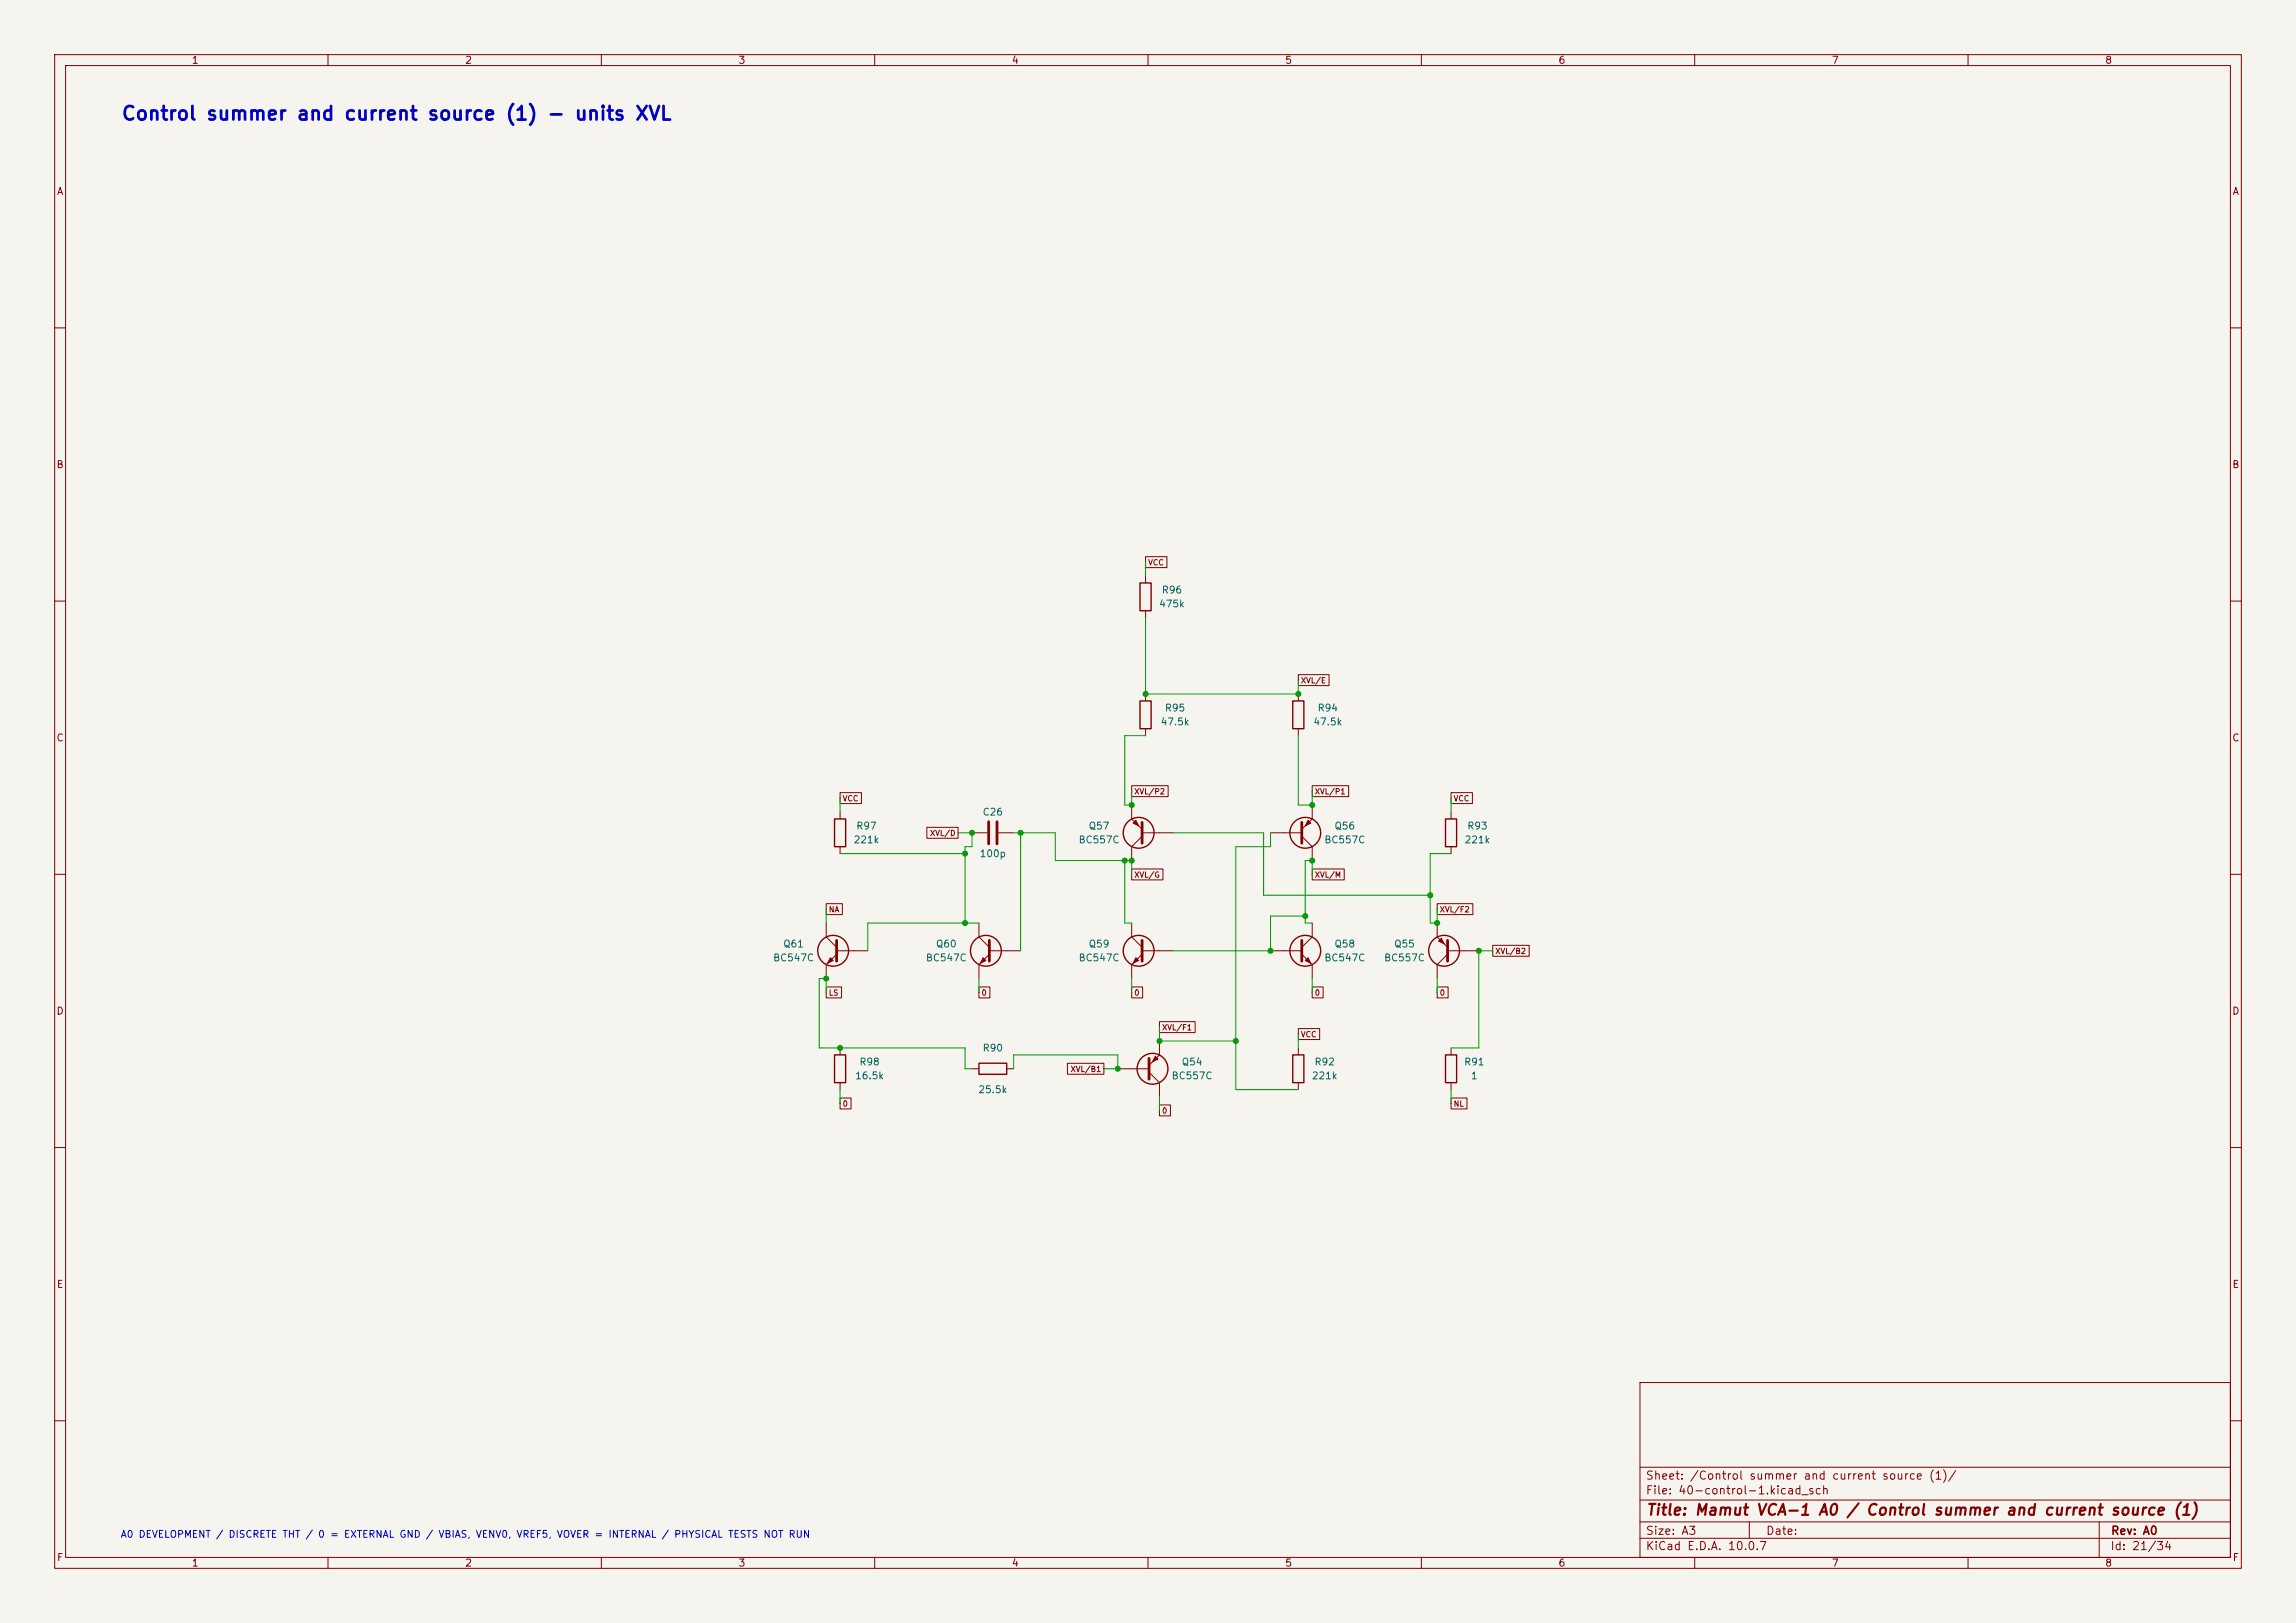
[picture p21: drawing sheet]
<svg xmlns="http://www.w3.org/2000/svg" width="420mm" height="297mm" viewBox="0 0 420 297" stroke-linecap="round" stroke-linejoin="round" font-family="sans-serif">
<defs><g id="words">
<text font-size="2.5" fill="#0000c2" x="22.1" y="22.6">Control summer and current source (1) - units XVL</text>
<text font-size="2" fill="#840000" x="301" y="277.8">Title: Mamut VCA-1 A0 / Control summer and current source (1)</text>
<g font-size="1.5" fill="#840000">
<text x="300.9" y="273.8">File: 40-control-1.kicad_sch</text>
<text x="300.9" y="271.1">Sheet: /Control summer and current source (1)/</text>
<text x="300.9" y="281.2">Size: A3</text>
<text x="322.9" y="281.2">Date:</text>
<text x="386" y="281.2">Rev: A0</text>
<text x="300.9" y="284">KiCad E.D.A. 10.0.7</text>
<text x="385.9" y="284">Id: 21/34</text>
</g>
<g font-size="1.3" fill="#840000">
<text x="35" y="12">1</text>
<text x="85" y="12">2</text>
<text x="135" y="12">3</text>
<text x="185" y="12">4</text>
<text x="235" y="12">5</text>
<text x="285" y="12">6</text>
<text x="335" y="12">7</text>
<text x="385" y="12">8</text>
<text x="10.3" y="36">A</text>
<text x="408.3" y="36">A</text>
<text x="10.2" y="86">B</text>
<text x="408.2" y="86">B</text>
<text x="10.2" y="136">C</text>
<text x="408.2" y="136">C</text>
<text x="10.2" y="186">D</text>
<text x="408.2" y="186">D</text>
<text x="10.3" y="236">E</text>
<text x="408.3" y="236">E</text>
<text x="10.3" y="286">F</text>
<text x="35" y="287">1</text>
<text x="85" y="287">2</text>
<text x="135" y="287">3</text>
<text x="185" y="287">4</text>
<text x="235" y="287">5</text>
<text x="285" y="287">6</text>
<text x="335" y="287">7</text>
<text x="385" y="287">8</text>
<text x="408.3" y="286">F</text>
</g>
<g font-size="1.3" fill="#006464">
<text x="211.9" y="111.5">475k</text>
<text x="212.4" y="108.9">R96</text>
<text x="213" y="130.5">R95</text>
<text x="240.9" y="130.5">R94</text>
<text x="212.2" y="133">47.5k</text>
<text x="240.1" y="133">47.5k</text>
<text x="179.6" y="149.6">C26</text>
<text x="156" y="154.6">221k</text>
<text x="156.5" y="152.1">R97</text>
<text x="197.2" y="154.6">BC557C</text>
<text x="199" y="152.1">Q57</text>
<text x="242.2" y="154.6">BC557C</text>
<text x="244" y="152.1">Q56</text>
<text x="267.8" y="154.6">221k</text>
<text x="268.3" y="152.1">R93</text>
<text x="179.1" y="157.2">100p</text>
<text x="143.2" y="173.7">Q61</text>
<text x="171.1" y="173.7">Q60</text>
<text x="199" y="173.7">Q59</text>
<text x="244" y="173.7">Q58</text>
<text x="254.9" y="173.7">Q55</text>
<text x="141.3" y="176.2">BC547C</text>
<text x="169.3" y="176.2">BC547C</text>
<text x="197.2" y="176.2">BC547C</text>
<text x="242.2" y="176.2">BC547C</text>
<text x="253.1" y="176.2">BC557C</text>
<text x="156.3" y="197.8">16.5k</text>
<text x="157.1" y="195.3">R98</text>
<text x="179.6" y="192.7">R90</text>
<text x="214.2" y="197.8">BC557C</text>
<text x="216.1" y="195.3">Q54</text>
<text x="239.9" y="197.8">221k</text>
<text x="240.3" y="195.3">R92</text>
<text x="267.7" y="195.3">R91</text>
<text x="269" y="197.8">1</text>
<text x="178.9" y="200.4">25.5k</text>
</g>
<text font-size="1.3" fill="#0000c2" x="22" y="281.7">A0 DEVELOPMENT / DISCRETE THT / 0 = EXTERNAL GND / VBIAS, VENV0, VREF5, VOVER = INTERNAL / PHYSICAL TESTS NOT RUN</text>
<g font-size="1" fill="#840000">
<text x="209.9" y="103.7">VCC</text>
<text x="237.9" y="125.3">XVL/E</text>
<text x="154" y="146.9">VCC</text>
<text x="207.4" y="145.6">XVL/P2</text>
<text x="240.4" y="145.6">XVL/P1</text>
<text x="265.8" y="146.9">VCC</text>
<text x="170" y="153.2">XVL/D</text>
<text x="207.4" y="160.8">XVL/G</text>
<text x="240.4" y="160.8">XVL/M</text>
<text x="151.5" y="167.2">NA</text>
<text x="263.3" y="167.2">XVL/F2</text>
<text x="273.4" y="174.8">XVL/B2</text>
<text x="151.5" y="182.4">LS</text>
<text x="179.4" y="182.4">0</text>
<text x="207.4" y="182.4">0</text>
<text x="240.4" y="182.4">0</text>
<text x="263.3" y="182.4">0</text>
<text x="212.5" y="188.8">XVL/F1</text>
<text x="237.9" y="190.1">VCC</text>
<text x="195.7" y="196.4">XVL/B1</text>
<text x="154" y="202.8">0</text>
<text x="265.8" y="202.8">NL</text>
<text x="212.5" y="204">0</text>
</g>
</g></defs>
<path d="M0 0h420v297h-420z" fill="#f5f4ef" stroke="#f5f4ef" stroke-width=".18"/>
<g fill="none" stroke="#840000" stroke-width=".18">
<path d="M10 10h400v277h-400zM12 12h396v273h-396zM60 10v2M110 10v2M160 10v2M210 10v2M260 10v2M310 10v2M360 10v2M10 60h2M408 60h2M10 110h2"/>
<path d="M209.5 101.9h4v2h-4zM209.5 105.4v1.3M209.5 111.8v1.2M408 110h2M209.5 127v1.3M209.5 133.4v1.2M237.5 123.5h5.6v2h-5.6zM237.5 127v1.3M237.5 133.4v1.2M10 160h2M153.7 145h3.9v2.1h-3.9zM153.7 148.6v1.3"/>
<path d="M153.7 154.9v1.3M169.5 151.4h5.8v2h-5.8zM177.8 152.4h2.8M182.6 152.4h2.8M207 159h5.7v2h-5.7zM207 143.8h6.7v2h-6.7zM207 147.3v2.6l1.9 1.9M208.9 152.4h5.7M208.9 153l-1.9 1.9v2.6M232.4 152.4h5.7M238.1 153l1.9 1.9v2.6M240 159h5.9v2h-5.9z"/>
<path d="M240 143.8h6.7v2h-6.7zM240 147.3v2.6l-1.9 1.9M265.4 145h3.9v2.1h-3.9zM265.4 148.6v1.3M265.4 154.9v1.3M408 160h2M151.1 165.4h3v2h-3zM151.1 168.9v2.6l1.9 1.9M153 174h5.7M153 174.6l-1.9 1.9v2.6M179.1 168.9v2.6l1.9 1.9M181 174h5.7"/>
<path d="M181 174.6l-1.9 1.9v2.6M207 168.9v2.6l1.9 1.9M208.9 174h5.7M208.9 174.6l-1.9 1.9v2.6M232.4 174h5.7M238.1 174.6l1.9 1.9v2.6M240 168.9v2.6l-1.9 1.9M262.9 165.4h6.5v2h-6.5zM262.9 168.9v2.6l1.9 1.9M264.8 174h5.7M264.8 174.6l-1.9 1.9v2.6M273 173h6.7v2h-6.7z"/>
<path d="M151.1 180.6h2.8v2h-2.8zM153.7 191.8v1.2M153.7 198.1v1.3M177.8 195.6h1.3M179.1 180.6h2v2h-2zM184.1 195.6h1.3M195.3 194.6h6.6v2h-6.6zM204.5 195.6h5.7M207 180.6h2v2h-2zM210.2 196.2l1.9 1.9v2.6M212.1 187h6.5v2h-6.5zM212.1 190.5v2.5l-1.9 1.9"/>
<path d="M237.5 188.2h3.9v2h-3.9zM237.5 191.8v1.2M237.5 198.1v1.3M240 180.6h2v2h-2zM262.9 180.6h2v2h-2zM265.4 191.8v1.2M265.4 198.1v1.3M10 210h2M153.7 200.9h2v2h-2zM212.1 202.2h2v2h-2zM265.4 200.9h2.9v2h-2.9zM408 210h2"/>
<path d="M300 253h108v32h-108zM10 260h2M300 278.5h108M300 274.5h108M300 268.5h108M320 278.5v3M384 278.5v6.5M408 260h2M60 285v2M110 285v2M160 285v2M210 285v2"/>
<path d="M260 285v2M300 281.5h108M310 285v2M360 285v2"/>
</g>
<g fill="none" stroke="#840000" stroke-width=".25">
<path d="M208.5 106.7h2.1v5.1h-2.1zM208.5 128.3h2.1v5.1h-2.1zM236.5 128.3h2v5.1h-2zM152.7 149.9h2v5h-2zM264.4 149.9h2v5h-2zM152.7 193h2v5.1h-2zM179.1 194.6h5v2h-5zM236.5 193h2v5.1h-2zM264.4 193h2v5.1h-2z"/>
<circle cx="208.3" cy="152.4" r="2.82"/>
<circle cx="238.8" cy="152.4" r="2.82"/>
<circle cx="152.4" cy="174" r="2.82"/>
<circle cx="180.3" cy="174" r="2.82"/>
<circle cx="208.3" cy="174" r="2.82"/>
<circle cx="238.8" cy="174" r="2.82"/>
<circle cx="264.2" cy="174" r="2.82"/>
<circle cx="210.8" cy="195.6" r="2.82"/>
</g>
<path d="M180.8 150.4v4M182.4 150.4v4M208.9 150.5v3.8M238.1 150.5v3.8M153 172.1v3.8M181 172.1v3.8M208.9 172.1v3.8M238.1 172.1v3.8M264.8 172.1v3.8M210.2 193.7v3.8" fill="none" stroke="#840000" stroke-width=".51"/>
<g fill="#840000" stroke="#840000" stroke-width=".18">
<path d="M179.8 175.3l.5 .5-1 .5z"/>
<path d="M211.3 193.3l.5 .5-1 .5z"/>
<path d="M207.3 150.6l.5-.5 .5 1z"/>
<path d="M207.8 175.3l.5 .5-1 .5z"/>
<path d="M238.8 175.8l.5-.5 .5 1z"/>
<path d="M263.1 172.2l.6-.5 .5 1z"/>
<path d="M151.9 175.3l.5 .5-1 .5z"/>
<path d="M239.3 150.1l.5 .5-1 .5z"/>
</g>
<g fill="none" stroke="#009600" stroke-width=".18">
<path d="M209.5 113v14h28v-2.5M209.5 102.9v2.5M209.5 134.6h-3.8v12.7h1.3v-2.5M237.5 134.6v12.7h2.5v-2.5M153.7 156.2h22.8M153.7 146.1v2.5M175.3 152.4h2.5v2.5h-1.3v14M185.4 152.4h7.6v5.1h14v2.5M186.7 152.4v21.6M205.7 157.5v11.4h1.3M214.6 152.4h16.5v11.4h30.5M232.4 152.4v2.5h-6.3v44.5h11.4"/>
<path d="M265.4 156.2h-3.8v12.7h1.3v-2.5M265.4 146.1v2.5M151.1 166.4v2.5M179.1 168.9h-20.4v5.1M179.1 179.1v2.5M207 179.1v2.5M238.8 167.6h-6.4v6.4h-17.8M240 160v-2.5h-1.2v11.4h1.2M240 179.1v2.5M262.9 179.1v2.5M273 174h-2.5v17.8h-5.1M151.1 181.6v-2.5h-1.2v12.7h26.6v3.8h1.3"/>
<path d="M153.7 199.4v2.5M185.4 195.6v-2.6h19.1v2.6h-2.6M212.1 188v2.5h14M237.5 189.2v2.6M265.4 199.4v2.5M212.1 200.7v2.5"/>
</g>
<g fill="#009600" stroke="#009600" stroke-width=".18">
<circle cx="177.8" cy="152.4" r=".46"/>
<circle cx="176.5" cy="156.2" r=".46"/>
<circle cx="151.1" cy="179.1" r=".46"/>
<circle cx="176.5" cy="168.9" r=".46"/>
<circle cx="204.5" cy="195.6" r=".46"/>
<circle cx="205.7" cy="157.5" r=".46"/>
<circle cx="207" cy="157.5" r=".46"/>
<circle cx="226.1" cy="190.5" r=".46"/>
<circle cx="153.7" cy="191.8" r=".46"/>
<circle cx="212.1" cy="190.5" r=".46"/>
<circle cx="209.5" cy="127" r=".46"/>
<circle cx="237.5" cy="127" r=".46"/>
<circle cx="207" cy="147.3" r=".46"/>
<circle cx="186.7" cy="152.4" r=".46"/>
<circle cx="261.6" cy="163.8" r=".46"/>
<circle cx="262.9" cy="168.9" r=".46"/>
<circle cx="232.4" cy="174" r=".46"/>
<circle cx="238.8" cy="167.6" r=".46"/>
<circle cx="270.5" cy="174" r=".46"/>
<circle cx="240" cy="157.5" r=".46"/>
<circle cx="240" cy="147.3" r=".46"/>
</g>
<use href="#words"/>
</svg>
